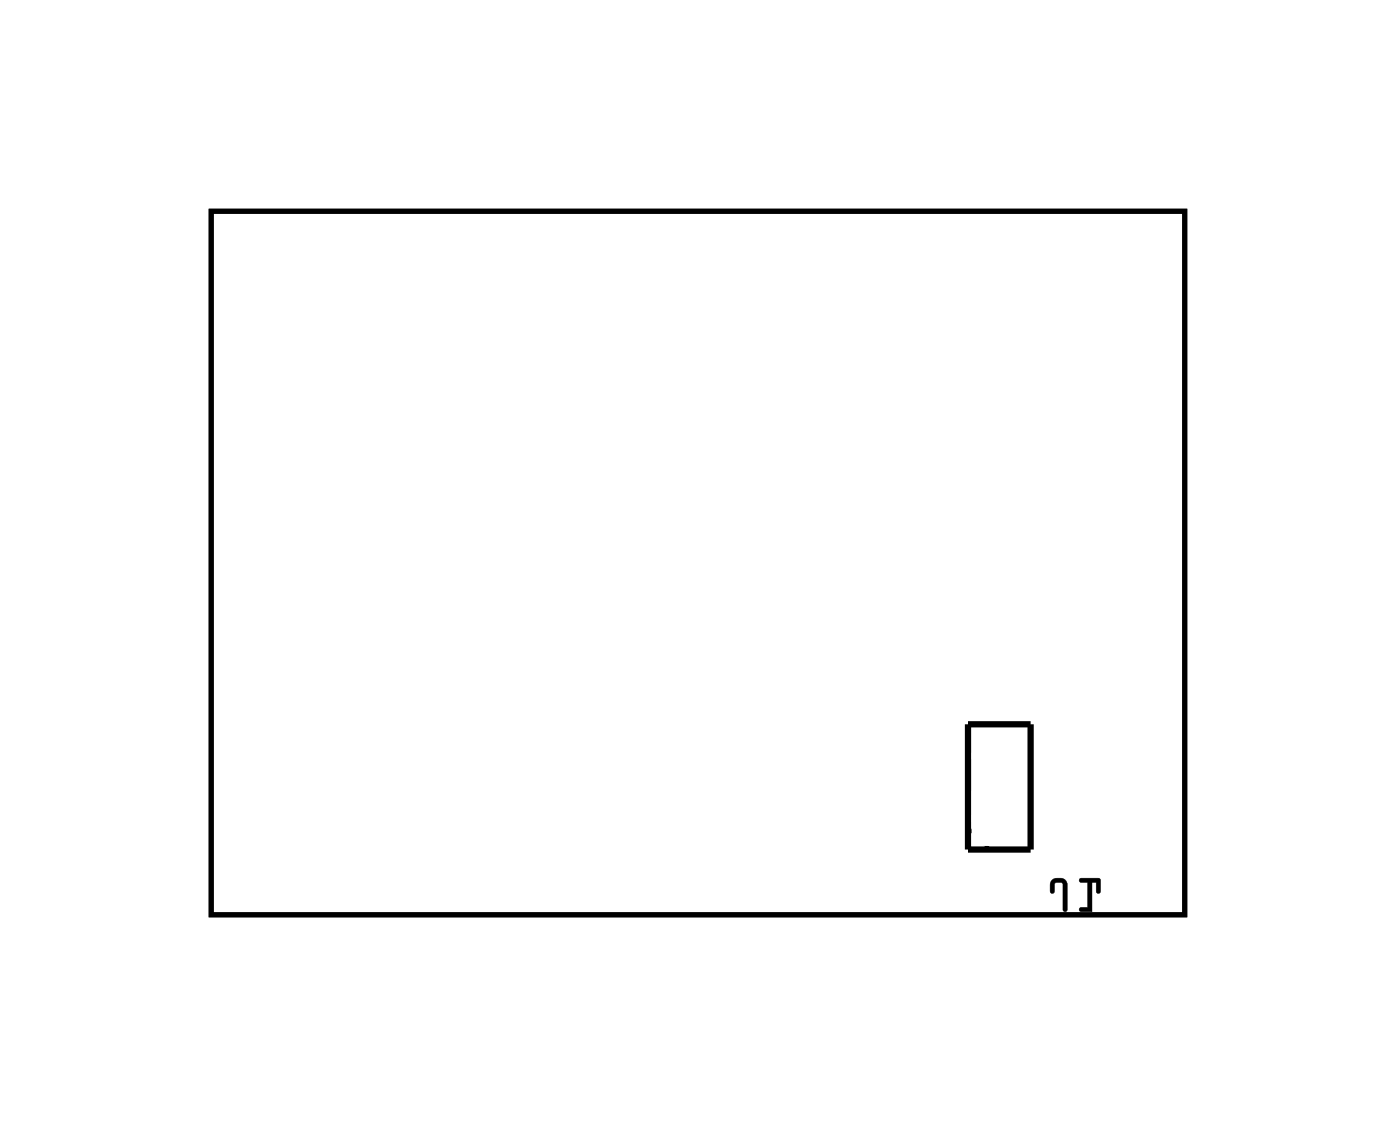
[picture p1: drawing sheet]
<svg xmlns="http://www.w3.org/2000/svg" width="57mm" height="46mm" viewBox="0 0 57 46" stroke-linecap="round" stroke-linejoin="round" font-family="sans-serif">
<path d="M8.6 8.6h39.5v28.5h-39.5z" fill="none" stroke="#000" stroke-width=".2"/>
<path d="M8.6 8.6h39.5v28.5h-39.5z" fill="none" stroke="#000" stroke-width=".04"/>
<path d="M39.3 29.4h2.5v5.1h-2.5z" fill="none" stroke="#000" stroke-width=".25"/>
<path d="M39.3 33.6l.9 .9" fill="none" stroke="#000" stroke-width=".13"/>
<g fill="#000">
<path d="M42.7 35.7l-.1 .5a.1 .1 0 0 0 .1 0 .1 .1 0 0 0 .1 0v-.4h.3v1.1a.1 .1 0 0 0 .1 .1 .1 .1 0 0 0 .1-.1v-1.1l-.3-.2zM42.7 35.7l.3-.1 .3 .2-.1 1.2-.1-.1v-1.1h-.3v.4h-.1l-.1-.3zM43.8 35.6v.2h.3v1h-.2a.1 .1 0 0 0-.1 .1 .1 .1 0 0 0 .1 .1h.4v-1.2h.2v.4a.1 .1 0 0 0 .1 0 .1 .1 0 0 0 .1 0l-.1-.6zM43.8 35.7h.8v.5h-.1v-.4h-.2v1.2l-.5-.1v-.1h.3v-1h-.3z"/>
<path d="M42.7 35.7l-.1 .2 .1 .3h.1v-.4h.3v1.1l.1 .1 .1-1.2-.3-.2zM43.8 35.6v.2h.3v1h-.3v.1l.5 .1v-1.2h.2v.4h.1v-.5z"/>
</g>
<circle cx="27.8" cy="28.1" r=".53" fill="#fff"/>
<circle cx="27.8" cy="28.1" r=".53" fill="none" stroke="#fff" stroke-width=".51"/>
<path d="M27.4 27a.66 .66 0 0 1 .7-.2 .66 .66 0 0 1 .4 .6v1.4a.66 .66 0 0 1-.7 .6 .66 .66 0 0 1-.6-.6v-1.4zM27.4 28.1a.41 .41 0 0 0 .8 0 .41 .41 0 0 0-.8 0z" fill="#fff"/>
<g fill="none" stroke="#fff" stroke-width=".25">
<path d="M27.4 27a.66 .66 0 0 1 .7-.2 .66 .66 0 0 1 .4 .6v1.4a.66 .66 0 0 1-.7 .6 .66 .66 0 0 1-.6-.6v-1.4z"/>
<circle cx="27.8" cy="28.1" r=".41"/>
</g>
<circle cx="30.4" cy="28.1" r=".53" fill="#fff"/>
<circle cx="30.4" cy="28.1" r=".53" fill="none" stroke="#fff" stroke-width=".51"/>
<path d="M29.9 27a.66 .66 0 0 1 .7-.2 .66 .66 0 0 1 .4 .6v1.4a.66 .66 0 0 1-.6 .6 .66 .66 0 0 1-.7-.6v-1.4zM30 28.1a.41 .41 0 0 0 .8 0 .41 .41 0 0 0-.8 0z" fill="#fff"/>
<g fill="none" stroke="#fff" stroke-width=".25">
<path d="M29.9 27a.66 .66 0 0 1 .7-.2 .66 .66 0 0 1 .4 .6v1.4a.66 .66 0 0 1-.6 .6 .66 .66 0 0 1-.7-.6v-1.4z"/>
<circle cx="30.4" cy="28.1" r=".41"/>
</g>
<circle cx="30.4" cy="20.5" r=".53" fill="#fff"/>
<circle cx="30.4" cy="20.5" r=".53" fill="none" stroke="#fff" stroke-width=".51"/>
<path d="M29.9 19.4a.66 .66 0 0 1 .7-.2 .66 .66 0 0 1 .4 .6v1.3a.66 .66 0 0 1-.6 .7 .66 .66 0 0 1-.7-.7v-1.3zM30 20.5a.41 .41 0 0 0 .8 0 .41 .41 0 0 0-.8 0z" fill="#fff"/>
<g fill="none" stroke="#fff" stroke-width=".25">
<path d="M29.9 19.4a.66 .66 0 0 1 .7-.2 .66 .66 0 0 1 .4 .6v1.3a.66 .66 0 0 1-.6 .7 .66 .66 0 0 1-.7-.7v-1.3z"/>
<circle cx="30.4" cy="20.5" r=".41"/>
</g>
<circle cx="27.8" cy="20.5" r=".53" fill="#fff"/>
<circle cx="27.8" cy="20.5" r=".53" fill="none" stroke="#fff" stroke-width=".51"/>
<path d="M27.4 19.4a.66 .66 0 0 1 .7-.2 .66 .66 0 0 1 .4 .6v1.3a.66 .66 0 0 1-.7 .7 .66 .66 0 0 1-.6-.7v-1.3zM27.4 20.5a.41 .41 0 0 0 .8 0 .41 .41 0 0 0-.8 0z" fill="#fff"/>
<g fill="none" stroke="#fff" stroke-width=".25">
<path d="M27.4 19.4a.66 .66 0 0 1 .7-.2 .66 .66 0 0 1 .4 .6v1.3a.66 .66 0 0 1-.7 .7 .66 .66 0 0 1-.6-.7v-1.3z"/>
<circle cx="27.8" cy="20.5" r=".41"/>
</g>
<circle cx="32.9" cy="28.1" r=".53" fill="#fff"/>
<circle cx="32.9" cy="28.1" r=".53" fill="none" stroke="#fff" stroke-width=".51"/>
<path d="M32.5 27a.66 .66 0 0 1 .7-.2 .66 .66 0 0 1 .4 .6v1.4a.66 .66 0 0 1-.7 .6 .66 .66 0 0 1-.6-.6v-1.4zM32.5 28.1a.41 .41 0 0 0 .8 0 .41 .41 0 0 0-.8 0z" fill="#fff"/>
<g fill="none" stroke="#fff" stroke-width=".25">
<path d="M32.5 27a.66 .66 0 0 1 .7-.2 .66 .66 0 0 1 .4 .6v1.4a.66 .66 0 0 1-.7 .6 .66 .66 0 0 1-.6-.6v-1.4z"/>
<circle cx="32.9" cy="28.1" r=".41"/>
</g>
<circle cx="35.5" cy="28.1" r=".53" fill="#fff"/>
<circle cx="35.5" cy="28.1" r=".53" fill="none" stroke="#fff" stroke-width=".51"/>
<path d="M35 27a.66 .66 0 0 1 .7-.2 .66 .66 0 0 1 .4 .6v1.4a.66 .66 0 0 1-.6 .6 .66 .66 0 0 1-.7-.6v-1.4zM35.1 28.1a.41 .41 0 0 0 .8 0 .41 .41 0 0 0-.8 0z" fill="#fff"/>
<g fill="none" stroke="#fff" stroke-width=".25">
<path d="M35 27a.66 .66 0 0 1 .7-.2 .66 .66 0 0 1 .4 .6v1.4a.66 .66 0 0 1-.6 .6 .66 .66 0 0 1-.7-.6v-1.4z"/>
<circle cx="35.5" cy="28.1" r=".41"/>
</g>
<circle cx="32.9" cy="20.5" r=".53" fill="#fff"/>
<circle cx="32.9" cy="20.5" r=".53" fill="none" stroke="#fff" stroke-width=".51"/>
<path d="M32.5 19.4a.66 .66 0 0 1 .7-.2 .66 .66 0 0 1 .4 .6v1.3a.66 .66 0 0 1-.7 .7 .66 .66 0 0 1-.6-.7v-1.3zM32.5 20.5a.41 .41 0 0 0 .8 0 .41 .41 0 0 0-.8 0z" fill="#fff"/>
<g fill="none" stroke="#fff" stroke-width=".25">
<path d="M32.5 19.4a.66 .66 0 0 1 .7-.2 .66 .66 0 0 1 .4 .6v1.3a.66 .66 0 0 1-.7 .7 .66 .66 0 0 1-.6-.7v-1.3z"/>
<circle cx="32.9" cy="20.5" r=".41"/>
</g>
<circle cx="35.5" cy="20.5" r=".53" fill="#fff"/>
<circle cx="35.5" cy="20.5" r=".53" fill="none" stroke="#fff" stroke-width=".51"/>
<path d="M35 19.4a.66 .66 0 0 1 .7-.2 .66 .66 0 0 1 .4 .6v1.3a.66 .66 0 0 1-.6 .7 .66 .66 0 0 1-.7-.7v-1.3zM35.1 20.5a.41 .41 0 0 0 .8 0 .41 .41 0 0 0-.8 0z" fill="#fff"/>
<g fill="none" stroke="#fff" stroke-width=".25">
<path d="M35 19.4a.66 .66 0 0 1 .7-.2 .66 .66 0 0 1 .4 .6v1.3a.66 .66 0 0 1-.6 .7 .66 .66 0 0 1-.7-.7v-1.3z"/>
<circle cx="35.5" cy="20.5" r=".41"/>
</g>
<circle cx="20.2" cy="20.5" r=".7" fill="#fff"/>
<circle cx="20.2" cy="20.5" r=".7" fill="none" stroke="#fff" stroke-width=".76" stroke-linecap="butt"/>
<circle cx="20.2" cy="10.3" r=".7" fill="#fff"/>
<circle cx="20.2" cy="10.3" r=".7" fill="none" stroke="#fff" stroke-width=".76" stroke-linecap="butt"/>
<circle cx="40.5" cy="20.5" r=".7" fill="#fff"/>
<circle cx="40.5" cy="20.5" r=".7" fill="none" stroke="#fff" stroke-width=".76" stroke-linecap="butt"/>
<circle cx="40.5" cy="10.3" r=".7" fill="#fff"/>
<circle cx="40.5" cy="10.3" r=".7" fill="none" stroke="#fff" stroke-width=".76" stroke-linecap="butt"/>
<circle cx="35.5" cy="10.3" r=".7" fill="#fff"/>
<circle cx="35.5" cy="10.3" r=".7" fill="none" stroke="#fff" stroke-width=".76" stroke-linecap="butt"/>
<circle cx="27.8" cy="10.3" r=".7" fill="#fff"/>
<circle cx="27.8" cy="10.3" r=".7" fill="none" stroke="#fff" stroke-width=".76" stroke-linecap="butt"/>
<circle cx="32.9" cy="33.2" r=".59" fill="#fff"/>
<circle cx="32.9" cy="33.2" r=".59" fill="none" stroke="#fff" stroke-width=".73" stroke-linecap="butt"/>
<circle cx="30.4" cy="33.2" r=".59" fill="#fff"/>
<circle cx="30.4" cy="33.2" r=".59" fill="none" stroke="#fff" stroke-width=".73" stroke-linecap="butt"/>
<path d="M29.6 32.4h1.6v1.6h-1.6zM30 33.2a.35 .35 0 0 0 .7 0 .35 .35 0 0 0-.7 0z" fill="#fff"/>
<g fill="none" stroke="#fff" stroke-width=".25">
<path d="M29.6 32.4h1.6v1.6h-1.6z"/>
<circle cx="30.4" cy="33.2" r=".35"/>
</g>
<circle cx="45.6" cy="20.5" r=".59" fill="#fff"/>
<circle cx="45.6" cy="20.5" r=".59" fill="none" stroke="#fff" stroke-width=".73" stroke-linecap="butt"/>
<circle cx="43.1" cy="20.5" r=".59" fill="#fff"/>
<circle cx="43.1" cy="20.5" r=".59" fill="none" stroke="#fff" stroke-width=".73" stroke-linecap="butt"/>
<path d="M42.3 19.7h1.6v1.6h-1.6zM42.7 20.5a.35 .35 0 0 0 .7 0 .35 .35 0 0 0-.7 0z" fill="#fff"/>
<g fill="none" stroke="#fff" stroke-width=".25">
<path d="M42.3 19.7h1.6v1.6h-1.6z"/>
<circle cx="43.1" cy="20.5" r=".35"/>
</g>
<circle cx="12.6" cy="25.6" r=".59" fill="#fff"/>
<circle cx="12.6" cy="25.6" r=".59" fill="none" stroke="#fff" stroke-width=".73" stroke-linecap="butt"/>
<circle cx="12.6" cy="28.1" r=".59" fill="#fff"/>
<circle cx="12.6" cy="28.1" r=".59" fill="none" stroke="#fff" stroke-width=".73" stroke-linecap="butt"/>
<path d="M11.8 27.3h1.6v1.6h-1.6zM12.3 28.1a.35 .35 0 0 0 .7 0 .35 .35 0 0 0-.7 0z" fill="#fff"/>
<g fill="none" stroke="#fff" stroke-width=".25">
<path d="M11.8 27.3h1.6v1.6h-1.6z"/>
<circle cx="12.6" cy="28.1" r=".35"/>
</g>
<path d="M39.8 32.5h1.5v1.4h-1.5z" fill="#fff"/>
<path d="M39.8 32.5h1.5v1.4h-1.5z" fill="none" stroke="#fff" stroke-width=".76" stroke-linecap="butt"/>
<circle cx="40.5" cy="33.2" r=".74" fill="#fff"/>
<circle cx="40.5" cy="33.2" r=".74" fill="none" stroke="#fff" stroke-width=".76" stroke-linecap="butt"/>
<circle cx="40.5" cy="30.6" r=".74" fill="#fff"/>
<circle cx="40.5" cy="30.6" r=".74" fill="none" stroke="#fff" stroke-width=".76" stroke-linecap="butt"/>
<path d="M39.8 32.5h1.5v1.4h-1.5z" fill="#fff"/>
<path d="M39.8 32.5h1.5v1.4h-1.5z" fill="none" stroke="#fff" stroke-width=".76" stroke-linecap="butt"/>
<circle cx="40.5" cy="33.2" r=".74" fill="#fff"/>
<circle cx="40.5" cy="33.2" r=".74" fill="none" stroke="#fff" stroke-width=".76" stroke-linecap="butt"/>
<circle cx="40.5" cy="30.6" r=".74" fill="#fff"/>
<circle cx="40.5" cy="30.6" r=".74" fill="none" stroke="#fff" stroke-width=".76" stroke-linecap="butt"/>
<circle cx="25.3" cy="28.1" r=".35" fill="#fff"/>
<circle cx="25.3" cy="28.1" r=".35" fill="none" stroke="#fff" stroke-width=".55"/>
<circle cx="40.5" cy="25.6" r=".35" fill="#fff"/>
<circle cx="40.5" cy="25.6" r=".35" fill="none" stroke="#fff" stroke-width=".55"/>
<circle cx="45.6" cy="25.6" r=".35" fill="#fff"/>
<circle cx="45.6" cy="25.6" r=".35" fill="none" stroke="#fff" stroke-width=".55"/>
<circle cx="20.2" cy="30.6" r=".67" fill="#fff"/>
<circle cx="20.2" cy="30.6" r=".67" fill="none" stroke="#fff" stroke-width=".79" stroke-linecap="butt"/>
<circle cx="22.1" cy="31.9" r=".67" fill="#fff"/>
<circle cx="22.1" cy="31.9" r=".67" fill="none" stroke="#fff" stroke-width=".79" stroke-linecap="butt"/>
<circle cx="20.2" cy="33.2" r=".67" fill="#fff"/>
<circle cx="20.2" cy="33.2" r=".67" fill="none" stroke="#fff" stroke-width=".79" stroke-linecap="butt"/>
<circle cx="20.2" cy="23.1" r=".6" fill="#fff"/>
<circle cx="20.2" cy="23.1" r=".6" fill="none" stroke="#fff" stroke-width=".65" stroke-linecap="butt"/>
<path d="M19.6 22.5h1.2v1.2h-1.2z" fill="#fff"/>
<path d="M19.6 22.5h1.2v1.2h-1.2z" fill="none" stroke="#fff" stroke-width=".65" stroke-linecap="butt"/>
<circle cx="20.2" cy="25.6" r=".6" fill="#fff"/>
<circle cx="20.2" cy="25.6" r=".6" fill="none" stroke="#fff" stroke-width=".65" stroke-linecap="butt"/>
<circle cx="20.2" cy="35.7" r=".35" fill="#fff"/>
<circle cx="20.2" cy="35.7" r=".35" fill="none" stroke="#fff" stroke-width=".55"/>
<circle cx="15.1" cy="25.6" r=".35" fill="#fff"/>
<circle cx="15.1" cy="25.6" r=".35" fill="none" stroke="#fff" stroke-width=".55"/>
<circle cx="15.1" cy="30.6" r=".35" fill="#fff"/>
<circle cx="15.1" cy="30.6" r=".35" fill="none" stroke="#fff" stroke-width=".55"/>
<circle cx="17.7" cy="30.6" r=".35" fill="#fff"/>
<circle cx="17.7" cy="30.6" r=".35" fill="none" stroke="#fff" stroke-width=".55"/>
<circle cx="17.7" cy="25.6" r=".35" fill="#fff"/>
<circle cx="17.7" cy="25.6" r=".35" fill="none" stroke="#fff" stroke-width=".55"/>
<circle cx="15.1" cy="10.3" r=".35" fill="#fff"/>
<circle cx="15.1" cy="10.3" r=".35" fill="none" stroke="#fff" stroke-width=".55"/>
</svg>
